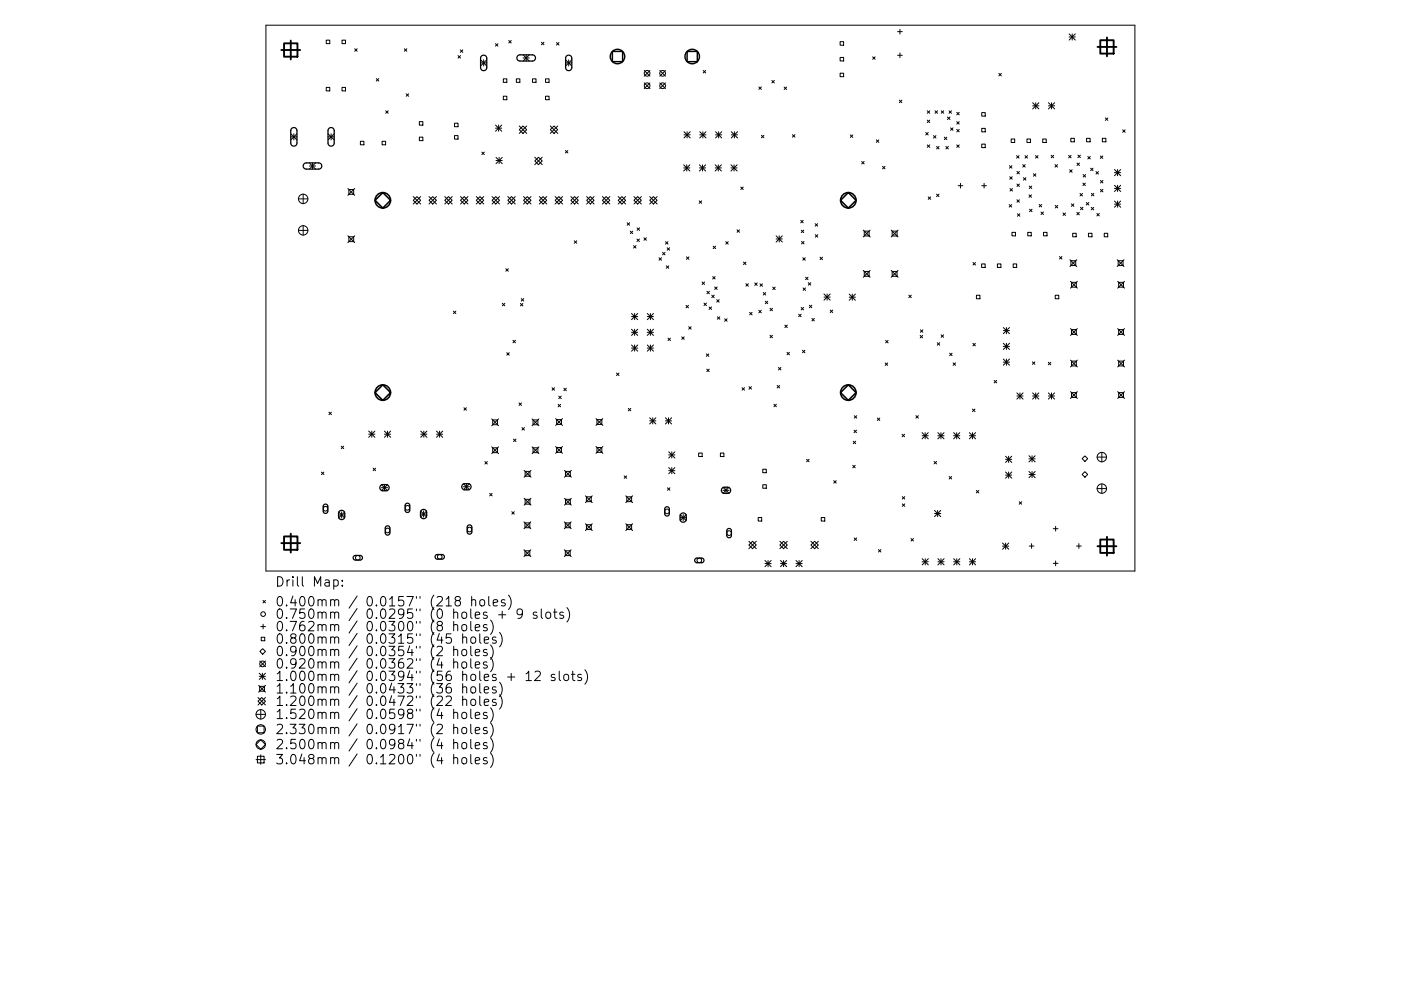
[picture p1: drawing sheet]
<svg xmlns="http://www.w3.org/2000/svg" width="297mm" height="210mm" viewBox="0 0 297 210" stroke-linecap="round" stroke-linejoin="round" font-family="sans-serif">
<defs><g id="words">
<g font-size="2.8">
<text x="58.3" y="125.1">Drill</text>
<text x="66.3" y="125.1">Map:</text>
<text x="58.3" y="129.3">0.400mm</text>
<text x="58.3" y="131.9">0.750mm</text>
<text x="77.7" y="129.3">0.0157&quot;</text>
<text x="77.7" y="131.9">0.0295&quot;</text>
<text x="91.5" y="129.3">(218</text>
<text x="91.5" y="131.9">(0</text>
<text x="96.4" y="131.9">holes</text>
<text x="100.2" y="129.3">holes)</text>
<text x="106.1" y="131.9">+</text>
<text x="110.3" y="131.9">9</text>
<text x="114" y="131.9">slots)</text>
<text x="58.3" y="134.5">0.762mm</text>
<text x="58.3" y="137.2">0.800mm</text>
<text x="77.7" y="134.5">0.0300&quot;</text>
<text x="77.7" y="137.2">0.0315&quot;</text>
<text x="91.5" y="134.5">(8</text>
<text x="91.5" y="137.2">(45</text>
<text x="96.4" y="134.5">holes)</text>
<text x="98.3" y="137.2">holes)</text>
<text x="58.3" y="139.8">0.900mm</text>
<text x="58.3" y="142.5">0.920mm</text>
<text x="77.7" y="139.8">0.0354&quot;</text>
<text x="77.7" y="142.5">0.0362&quot;</text>
<text x="91.5" y="139.8">(2</text>
<text x="91.5" y="142.5">(4</text>
<text x="96.4" y="139.8">holes)</text>
<text x="96.4" y="142.5">holes)</text>
<text x="58.3" y="145.1">1.000mm</text>
<text x="58.3" y="147.7">1.100mm</text>
<text x="77.7" y="145.1">0.0394&quot;</text>
<text x="77.7" y="147.7">0.0433&quot;</text>
<text x="91.5" y="145.1">(56</text>
<text x="91.5" y="147.7">(36</text>
<text x="98.3" y="145.1">holes</text>
<text x="98.3" y="147.7">holes)</text>
<text x="108" y="145.1">+</text>
<text x="117.8" y="145.1">slots)</text>
<text x="58.3" y="150.4">1.200mm</text>
<text x="58.3" y="153.2">1.520mm</text>
<text x="77.7" y="150.4">0.0472&quot;</text>
<text x="77.7" y="153.2">0.0598&quot;</text>
<text x="91.5" y="150.4">(22</text>
<text x="91.5" y="153.2">(4</text>
<text x="96.4" y="153.2">holes)</text>
<text x="98.3" y="150.4">holes)</text>
<text x="58.3" y="156.4">2.330mm</text>
<text x="58.3" y="159.6">2.500mm</text>
<text x="77.7" y="156.4">0.0917&quot;</text>
<text x="77.7" y="159.6">0.0984&quot;</text>
<text x="91.5" y="156.4">(2</text>
<text x="91.5" y="159.6">(4</text>
<text x="96.4" y="156.4">holes)</text>
<text x="96.4" y="159.6">holes)</text>
<text x="58.3" y="162.8">3.048mm</text>
<text x="77.7" y="162.8">0.1200&quot;</text>
<text x="91.5" y="162.8">(4</text>
<text x="96.4" y="162.8">holes)</text>
</g>
</g></defs>
<g fill="none" stroke="#000" stroke-width=".21">
<path d="M56.4 5.3h184.2v115.9h-184.2zM69.2 8.5h.7v.8h-.7zM69.2 18.5h.7v.8h-.7zM72.5 8.5h.8v.8h-.8zM72.5 18.5h.8v.8h-.8zM75.2 10.3l.5 .6M75.7 10.3l-.5 .6M79.8 16.7l.5 .5M80.3 16.7l-.5 .5M85.7 10.3l.6 .6M86.1 19.9l.5 .5M86.3 10.3l-.6 .6"/>
<path d="M86.6 19.9l-.5 .5M97.1 11.8l.5 .5M97.6 10.6l.5 .5M97.6 11.8l-.5 .5M98.1 10.6l-.5 .5M101.9 12.7l1.3 1.3M101.9 13.3h1.3M102.5 12.7v1.3M103.2 12.7l-1.3 1.3M105 9.3l.6 .5M105.6 9.3l-.6 .5M106.7 16.7h.8v.8h-.8z"/>
<path d="M107.9 8.6l.5 .5M108.4 8.6l-.5 .5M109.5 16.7h.7v.8h-.7zM110.9 11.6l1.3 1.4M110.9 12.3h1.3M111.6 11.6v1.4M112.2 11.6l-1.3 1.4M112.9 16.7h.7v.8h-.7zM114.8 9l.5 .5M115.3 9l-.5 .5M115.7 16.7h.7v.8h-.7zM118 9l.5 .6"/>
<path d="M118.5 9l-.5 .6M119.9 13.3h1.3M119.9 12.7l1.3 1.3M120.6 12.7v1.3M121.2 12.7l-1.3 1.3M136.6 15l1.2 1.2M136.6 17.6l1.2 1.2M137.8 15l-1.2 1.2M137.8 17.6l-1.2 1.2M139.9 15l1.2 1.2M139.9 17.6l1.2 1.2M141.1 15l-1.2 1.2"/>
<path d="M141.1 17.6l-1.2 1.2M149.1 15l.5 .5M149.6 15l-.5 .5M160.9 18.4l.5 .6M161.4 18.4l-.5 .6M163.6 17.1l.6 .5M164.2 17.1l-.6 .5M166.3 18.5l.5 .5M166.8 18.5l-.5 .5M178.1 8.8h.8v.8h-.8zM178.1 12.2h.8v.7h-.8zM178.1 15.5h.8v.8h-.8z"/>
<path d="M185 12.1l.5 .5M185.5 12.1l-.5 .5M190.3 6.7h1M190.3 11.7h1M190.8 6.2v1M190.8 11.2v1M211.8 15.6l.5 .5M212.3 15.6l-.5 .5M226.7 7.2l1.3 1.3M226.7 7.8h1.3M227.3 7.2v1.3M228 7.2l-1.3 1.3"/>
<path d="M61.6 28.4l1.4 1.3M61.6 29h1.4M62.3 28.4v1.3M63 28.4l-1.4 1.3M65.6 34.6l1.3 1.3M65.6 35.2h1.3M66.3 34.6v1.3M66.9 34.6l-1.3 1.3M69.5 29h1.4M69.5 28.4l1.4 1.3M70.2 28.4v1.3M70.9 28.4l-1.4 1.3"/>
<path d="M73.8 40l1.4 1.4M75.2 40l-1.4 1.4M76.4 30h.8v.7h-.8zM81 30h.8v.7h-.8zM81.8 23.5l.5 .5M82.3 23.5l-.5 .5M88.9 25.8h.8v.8h-.8zM88.9 29.1h.8v.7h-.8zM96.4 26.1h.7v.8h-.7zM96.4 28.8h.7v.7h-.7zM102.2 32.3l.5 .5M102.7 32.3l-.5 .5"/>
<path d="M105.1 26.5l1.3 1.4M105.1 27.2h1.3M105.2 33.4l1.3 1.3M105.2 34.1h1.3M105.7 26.5v1.4M105.8 33.4v1.3M106.4 26.5l-1.3 1.4M106.5 33.4l-1.3 1.3M106.7 20.4h.8v.8h-.8zM110.1 26.7l1.6 1.6M110.9 26.7l.8 .8-.8 .8-.8-.8zM111.7 26.7l-1.6 1.6"/>
<path d="M113.4 34.1l.8-.7 .8 .7-.8 .8zM113.4 33.4l1.6 1.5M115 33.4l-1.6 1.5M115.7 20.4h.7v.8h-.7zM116.7 26.7l1.6 1.6M117.5 26.7l.8 .8-.8 .8-.8-.8zM118.3 26.7l-1.6 1.6M119.9 31.9l.5 .6M120.4 31.9l-.5 .6M144.9 35l1.4 1.3M144.9 35.6h1.4M145 28l1.3 1.3"/>
<path d="M145 28.6h1.3M145.6 35v1.3M145.7 28v1.3M146.3 35l-1.4 1.3M146.3 28l-1.3 1.3M148.3 35.6h1.3M148.3 35l1.3 1.3M148.4 28.6h1.3M148.4 28l1.3 1.3M148.9 35v1.3M149 28v1.3M149.6 35l-1.3 1.3"/>
<path d="M149.7 28l-1.3 1.3M151.6 35.6h1.3M151.6 35l1.3 1.3M151.7 28l1.3 1.3M151.7 28.6h1.3M152.3 35v1.3M152.4 28v1.3M152.9 35l-1.3 1.3M153 28l-1.3 1.3M155 35.6h1.3M155 35l1.3 1.3M155 28.6h1.4"/>
<path d="M155 28l1.4 1.3M155.6 35v1.3M155.7 28v1.3M156.3 35l-1.3 1.3M156.4 28l-1.4 1.3M157.1 39.7l.5 .5M157.6 39.7l-.5 .5M161.4 28.7l.6 .5M162 28.7l-.6 .5M168 28.6l.5 .5M168.5 28.6l-.5 .5M180.3 28.6l.5 .6"/>
<path d="M180.8 28.6l-.5 .6M182.7 34.3l.5 .5M183.2 34.3l-.5 .5M185.8 29.7l.5 .5M186.3 29.7l-.5 .5M187.1 35.3l.5 .5M187.6 35.3l-.5 .5M190.7 21.3l.5 .5M191.2 21.3l-.5 .5M196.3 28.1l.5 .5M196.6 23.5l.5 .5M196.6 25.5l.5 .5"/>
<path d="M196.6 30.7l.5 .6M196.8 28.1l-.5 .5M197.1 23.5l-.5 .5M197.1 25.5l-.5 .5M197.1 30.7l-.5 .6M197.9 28.8l.5 .5M198.2 23.5l.6 .5M198.4 28.8l-.5 .5M198.6 31.1l.5 .5M198.8 23.5l-.6 .5M199.1 31.1l-.5 .5M199.6 23.5l.5 .5"/>
<path d="M200.1 23.5l-.5 .5M200.2 29.1l.5 .5M200.5 31.1l.6 .5M200.7 29.1l-.5 .5M200.9 24.8l.5 .6M201.1 31.1l-.6 .5M201.2 23.5l.5 .5M201.4 24.8l-.5 .6M201.5 27.1l.6 .6M201.7 23.5l-.5 .5M202.1 27.1l-.6 .6M202.9 23.8l.5 .6"/>
<path d="M202.9 25.8l.5 .5M202.9 27.5l.5 .5M202.9 30.7l.5 .6M203.1 39.4h1M203.4 23.8l-.5 .6M203.4 25.8l-.5 .5M203.4 27.5l-.5 .5M203.4 30.7l-.5 .6M203.6 38.9v1M208.1 39.4h1M208.1 23.9h.8v.7h-.8zM208.1 27.2h.8v.8h-.8z"/>
<path d="M208.1 30.6h.8v.7h-.8zM208.6 38.9v1M214 35.2l.6 .5M214.1 37.5l.5 .5M214.4 29.5h.7v.7h-.7zM214.6 35.2l-.6 .5M214.6 37.5l-.5 .5M215.5 33l.6 .5M215.6 39l.5 .6M215.6 36.4l.5 .5M216.1 33l-.6 .5M216.1 36.4l-.5 .5"/>
<path d="M216.1 39l-.5 .6M216.8 34.9l.6 .6M217 37.7l.5 .5M217.3 33l.6 .5M217.4 34.9l-.6 .6M217.5 37.7l-.5 .5M217.7 29.5h.8v.7h-.8zM217.9 33l-.6 .5M218.2 39.5l.5 .5M218.7 39.5l-.5 .5M218.9 21.8l1.4 1.3M218.9 22.5h1.4"/>
<path d="M219.1 36.9l.5 .5M219.6 33l.5 .5M219.6 21.8v1.3M219.6 36.9l-.5 .5M220.1 33l-.5 .5M220.3 21.8l-1.4 1.3M221.1 29.5h.7v.7h-.7zM222.3 22.5h1.3M222.3 21.8l1.3 1.3M222.9 32.9l.5 .6M222.9 21.8v1.3M223.4 32.9l-.5 .6"/>
<path d="M223.6 21.8l-1.3 1.3M223.7 34.9l.5 .6M224.2 34.9l-.5 .6M226.6 33l.5 .5M226.8 36l.5 .5M227 29.3h.8v.8h-.8zM227.1 33l-.5 .5M227.3 36l-.5 .5M228.3 34.6l.6 .5M228.5 32.9l.6 .5M228.9 34.6l-.6 .5M229.1 32.9l-.6 .5"/>
<path d="M229.6 38.9l.5 .5M229.7 37l.5 .6M230.1 38.9l-.5 .5M230.2 37l-.5 .6M230.4 29.3h.7v.8h-.7zM230.6 33.2l.6 .5M231.2 33.2l-.6 .5M231.2 35.7l.6 .5M231.8 35.7l-.6 .5M232.4 36.4l.5 .5M232.9 36.4l-.5 .5M233.3 33.1l.5 .5"/>
<path d="M233.3 38.3l.5 .5M233.7 29.3h.8v.8h-.8zM233.8 33.1l-.5 .5M233.8 38.3l-.5 .5M234.4 25l.5 .5M234.9 25l-.5 .5M236.3 36l1.3 1.3M236.3 36.6h1.3M236.3 39.3l1.3 1.3M236.3 40h1.3M236.9 36v1.3M236.9 39.3v1.3"/>
<path d="M237.6 36l-1.3 1.3M237.6 39.3l-1.3 1.3M238 27.5l.6 .6M238.6 27.5l-.6 .6M63.3 42.2h2M63.3 48.9h2M64.3 41.2v2M64.3 47.9v2M73.8 50l1.4 1.5M74 40.2h1v1h-1zM74 50.2h1v1.1h-1zM75.2 50l-1.4 1.5"/>
<path d="M87.6 41.7l1.6 1.6M88.4 41.7l.8 .8-.8 .8-.8-.8zM89.2 41.7l-1.6 1.6M91 41.7l1.5 1.6M91.7 41.7l.8 .8-.8 .8-.7-.8zM92.5 41.7l-1.5 1.6M94.3 42.5l.8-.8 .8 .8-.8 .8zM94.3 41.7l1.6 1.6M95.9 41.7l-1.6 1.6M97.6 42.5l.8-.8 .8 .8-.8 .8zM97.6 41.7l1.6 1.6M99.2 41.7l-1.6 1.6"/>
<path d="M101 42.5l.8-.8 .8 .8-.8 .8zM101 41.7l1.6 1.6M102.6 41.7l-1.6 1.6M104.3 42.5l.8-.8 .8 .8-.8 .8zM104.3 41.7l1.6 1.6M105.9 41.7l-1.6 1.6M107.2 57l.6 .5M107.7 42.5l.8-.8 .7 .8-.7 .8zM107.7 41.7l1.5 1.6M107.8 57l-.6 .5M109.2 41.7l-1.5 1.6M111 41.7l1.6 1.6"/>
<path d="M111.8 41.7l.8 .8-.8 .8-.8-.8zM112.6 41.7l-1.6 1.6M114.4 41.7l1.5 1.6M115.1 41.7l.8 .8-.8 .8-.7-.8zM115.9 41.7l-1.5 1.6M117.7 41.7l1.6 1.6M118.5 41.7l.8 .8-.8 .8-.8-.8zM119.3 41.7l-1.6 1.6M121 42.5l.8-.8 .8 .8-.8 .8zM121 41.7l1.6 1.6M121.8 51.1l.5 .5M122.3 51.1l-.5 .5"/>
<path d="M122.6 41.7l-1.6 1.6M124.4 42.5l.8-.8 .8 .8-.8 .8zM124.4 41.7l1.6 1.6M126 41.7l-1.6 1.6M127.7 42.5l.8-.8 .8 .8-.8 .8zM127.7 41.7l1.6 1.6M129.3 41.7l-1.6 1.6M131.1 42.5l.8-.8 .7 .8-.7 .8zM131.1 41.7l1.5 1.6M132.6 41.7l-1.5 1.6M133 47.3l.5 .5M133.5 47.3l-.5 .5"/>
<path d="M133.6 49l.6 .6M134.2 49l-.6 .6M134.3 52.1l.5 .5M134.4 42.5l.8-.8 .8 .8-.8 .8zM134.4 41.7l1.6 1.6M134.8 52.1l-.5 .5M135 50.7l.6 .5M135.1 48.3l.5 .6M135.6 50.7l-.6 .5M135.6 48.3l-.5 .6M136 41.7l-1.6 1.6M136.5 50.5l.6 .5"/>
<path d="M137.1 50.5l-.6 .5M137.7 41.7l1.6 1.6M138.5 41.7l.8 .8-.8 .8-.8-.8zM139.3 41.7l-1.6 1.6M139.7 54.7l.5 .5M140.2 54.7l-.5 .5M140.5 53.5l.5 .6M141 53.5l-.5 .6M141.1 51.3l.5 .5M141.3 56.4l.5 .5M141.4 52.6l.6 .5M141.6 51.3l-.5 .5"/>
<path d="M141.8 56.4l-.5 .5M142 52.6l-.6 .5M145.5 54.5l.6 .5M146.1 54.5l-.6 .5M148.2 42.6l.6 .5M148.8 42.6l-.6 .5M148.9 59.8l.5 .6M149.4 59.8l-.5 .6M151.1 58.7l.5 .5M151.2 52.2l.5 .6M151.6 58.7l-.5 .5M151.7 52.2l-.5 .6"/>
<path d="M153.9 51.3l.5 .5M154.4 51.3l-.5 .5M156.3 48.8l.5 .5M156.8 48.8l-.5 .5M157.6 55.6l.6 .5M158.2 55.6l-.6 .5M164.6 50l1.3 1.4M164.6 50.7h1.3M165.2 50v1.4M165.9 50l-1.3 1.4M169.8 46.7l.5 .6M169.9 48.8l.5 .6"/>
<path d="M169.9 51.2l.6 .5M170.2 54.7l.5 .5M170.3 46.7l-.5 .6M170.4 48.8l-.5 .6M170.5 51.2l-.6 .5M170.7 54.7l-.5 .5M170.8 58.8l.5 .5M171.3 58.8l-.5 .5M171.4 60l.5 .5M171.9 60l-.5 .5M172.8 47.5l.6 .5M172.9 49.8l.5 .5"/>
<path d="M173.4 47.5l-.6 .5M173.4 49.8l-.5 .5M173.9 54.6l.5 .5M174.4 54.6l-.5 .5M183 48.8l1.5 1.5M183 57.4l1.5 1.4M183.2 49h1.1v1.1h-1.1zM183.2 57.6h1.1v1h-1.1zM184.5 48.8l-1.5 1.5M184.5 57.4l-1.5 1.4M189 48.8l1.4 1.5M189 57.4l1.4 1.4"/>
<path d="M189.2 49h1v1.1h-1zM189.2 57.6h1v1h-1zM190.4 48.8l-1.4 1.5M190.4 57.4l-1.4 1.4M196.8 41.8l.5 .5M197.3 41.8l-.5 .5M198.6 41.2l.5 .5M199.1 41.2l-.5 .5M206.3 55.7l.5 .5M206.8 55.7l-.5 .5M208.1 56h.8v.7h-.8zM211.5 56h.7v.7h-.7z"/>
<path d="M214 43.4l.5 .5M214.1 40l.6 .5M214.5 43.4l-.5 .5M214.6 49.3h.7v.7h-.7zM214.7 40l-.6 .5M214.8 56h.8v.7h-.8zM215.6 42.4l.5 .5M215.7 45.4l.5 .5M216.1 42.4l-.5 .5M216.2 45.4l-.5 .5M217.9 49.3h.7v.7h-.7zM218.2 41.3l.5 .6"/>
<path d="M218.3 44.4l.5 .5M218.7 41.3l-.5 .6M218.8 44.4l-.5 .5M220.3 43.4l.6 .5M220.7 45l.5 .5M220.9 43.4l-.6 .5M221.2 45l-.5 .5M221.2 49.3h.8v.7h-.8zM223.7 43.6l.6 .5M224.3 43.6l-.6 .5M224.6 54.4l.6 .6M225.2 54.4l-.6 .6"/>
<path d="M225.4 45.2l.5 .5M225.9 45.2l-.5 .5M226.8 55.1l1.5 1.5M227 59.7l1.4 1.4M227.1 55.3h1v1h-1zM227.2 43.3l.5 .5M227.2 59.9h1v1h-1zM227.4 49.5h.8v.7h-.8zM227.7 43.3l-.5 .5M228.3 55.1l-1.5 1.5M228.3 45.1l.5 .5M228.4 59.7l-1.4 1.4"/>
<path d="M228.8 45.1l-.5 .5M229 41l.5 .6M229.1 44l.5 .5M229.5 41l-.5 .6M229.6 44l-.5 .5M230.3 43l.5 .5M230.8 49.5h.7v.7h-.7zM230.8 43l-.5 .5M231.4 44l.5 .5M231.4 41l.5 .5M231.9 44l-.5 .5M231.9 41l-.5 .5"/>
<path d="M232.6 45.3l.5 .5M233.1 45.3l-.5 .5M233.3 40.2l.5 .5M233.8 40.2l-.5 .5M234.1 49.5h.8v.7h-.8zM236.3 42.7l1.3 1.3M236.3 43.3h1.3M236.9 55.1l1.4 1.5M236.9 42.7v1.3M237 59.7l1.4 1.4M237.1 55.3h1v1h-1zM237.2 59.9h1v1h-1z"/>
<path d="M237.6 42.7l-1.3 1.3M238.3 55.1l-1.4 1.5M238.4 59.7l-1.4 1.4M96.1 66l.6 .5M96.7 66l-.6 .5M106.5 64.4l.5 .5M107 64.4l-.5 .5M107.4 74.8l.6 .6M108 74.8l-.6 .6M108.8 72.2l.5 .5M109.3 72.2l-.5 .5M110.3 64.4l.6 .5"/>
<path d="M110.5 63.4l.5 .5M110.9 64.4l-.6 .5M111 63.4l-.5 .5M130.7 79.2l.5 .5M131.2 79.2l-.5 .5M133.9 66.5l1.3 1.3M133.9 67.2h1.3M133.9 69.9l1.3 1.3M133.9 70.5h1.3M133.9 73.2l1.3 1.3M133.9 73.9h1.3M134.6 66.5v1.3"/>
<path d="M134.6 69.9v1.3M134.6 73.2v1.3M135.2 66.5l-1.3 1.3M135.2 69.9l-1.3 1.3M135.2 73.2l-1.3 1.3M137.2 69.9l1.4 1.3M137.2 67.2h1.4M137.2 70.5h1.4M137.2 73.9h1.4M137.2 66.5l1.4 1.3M137.2 73.2l1.4 1.3M137.9 66.5v1.3"/>
<path d="M137.9 69.9v1.3M137.9 73.2v1.3M138.6 66.5l-1.4 1.3M138.6 69.9l-1.4 1.3M138.6 73.2l-1.4 1.3M141.6 71.7l.6 .6M142.2 71.7l-.6 .6M144.5 71.5l.6 .5M145.1 71.5l-.6 .5M145.4 64.8l.6 .5M146 64.8l-.6 .5M146 69.3l.5 .5"/>
<path d="M146.5 69.3l-.5 .5M149.3 64.3l.5 .5M149.8 75.1l.5 .5M149.8 64.3l-.5 .5M149.9 78.3l.5 .5M149.9 61.8l.5 .5M150.3 75.1l-.5 .5M150.3 65.1l.6 .6M150.4 78.3l-.5 .5M150.4 61.8l-.5 .5M150.9 65.1l-.6 .6M150.9 62.6l.5 .6"/>
<path d="M151.4 62.6l-.5 .6M151.5 60.9l.6 .5M152 63.6l.5 .5M152.1 60.9l-.6 .5M152.1 67.2l.5 .5M152.5 63.6l-.5 .5M152.6 67.2l-.5 .5M153.6 67.6l.6 .6M154.2 67.6l-.6 .6M158.1 60.2l.6 .5M158.7 60.2l-.6 .5M158.9 66.3l.6 .5"/>
<path d="M159.5 66.3l-.6 .5M160 60l.5 .6M160.5 60l-.5 .6M160.9 65.8l.5 .6M161.1 60.2l.6 .6M161.4 65.8l-.5 .6M161.7 60.2l-.6 .6M161.8 62.1l.6 .5M162.3 63.9l.5 .5M162.4 62.1l-.6 .5M162.8 63.9l-.5 .5M163.3 71.1l.5 .6"/>
<path d="M163.3 65.4l.5 .5M163.8 71.1l-.5 .6M163.8 65.4l-.5 .5M163.8 60.9l.6 .5M164.4 60.9l-.6 .5M165 78l.6 .5M165.6 78l-.6 .5M166.4 69l.5 .5M166.9 74.8l.5 .5M166.9 69l-.5 .5M167.4 74.8l-.5 .5M169.3 66.7l.6 .5"/>
<path d="M169.9 66.7l-.6 .5M169.9 65.2l.5 .6M170.1 74.3l.6 .5M170.3 61.1l.5 .5M170.4 65.2l-.5 .6M170.7 74.3l-.6 .5M170.8 61.1l-.5 .5M171.6 64.8l.5 .5M172.1 64.8l-.5 .5M172.1 67.6l.6 .5M172.7 67.6l-.6 .5M174.7 62.4l1.3 1.3"/>
<path d="M174.7 63h1.3M175.4 62.4v1.3M176 65.8l.5 .5M176 62.4l-1.3 1.3M176.5 65.8l-.5 .5M180 62.4l1.4 1.3M180 63.1h1.4M180.7 62.4v1.3M181.4 62.4l-1.4 1.3M187.7 77l.5 .5M187.8 72.2l.5 .6M188.2 77l-.5 .5"/>
<path d="M188.3 72.2l-.5 .6M192.7 62.6l.5 .6M193.2 62.6l-.5 .6M195.1 71.2l.5 .5M195.1 70l.6 .5M195.6 71.2l-.5 .5M195.7 70l-.6 .5M198.7 72.7l.5 .5M199.2 72.7l-.5 .5M199.5 71l.6 .6M200.1 71l-.6 .6M201.3 74.9l.6 .6"/>
<path d="M201.9 74.9l-.6 .6M202.1 77l.5 .5M202.6 77l-.5 .5M206.3 72.9l.5 .5M206.8 72.9l-.5 .5M207 62.6h.8v.8h-.8zM212.7 69.5l1.3 1.3M212.7 70.1h1.3M212.7 72.8l1.3 1.3M212.7 73.5h1.3M212.7 76.2l1.3 1.3M212.7 76.8h1.3"/>
<path d="M213.4 69.5v1.3M213.4 72.8v1.3M213.4 76.2v1.3M214 69.5l-1.3 1.3M214 72.8l-1.3 1.3M214 76.2l-1.3 1.3M218.9 76.8l.5 .5M219.4 76.8l-.5 .5M222.3 76.9l.5 .5M222.8 76.9l-.5 .5M223.7 62.6h.8v.8h-.8zM227 69.7l1.4 1.5"/>
<path d="M227 76.4l1.4 1.5M227.2 69.9h1v1.1h-1zM227.2 76.6h1v1h-1zM228.4 69.7l-1.4 1.5M228.4 76.4l-1.4 1.5M237 69.7l1.4 1.5M237 76.4l1.4 1.5M237.2 69.9h1v1.1h-1zM237.2 76.6h1v1h-1zM238.4 69.7l-1.4 1.5M238.4 76.4l-1.4 1.5M69.7 87.5l.6 .5"/>
<path d="M70.3 87.5l-.6 .5M72.3 94.7l.6 .5M72.9 94.7l-.6 .5M78.2 91.5l1.3 1.3M78.2 92.1h1.3M78.8 91.5v1.3M79.1 99.3l.5 .6M79.5 91.5l-1.3 1.3M79.6 99.3l-.5 .6M81.5 92.1h1.3M81.5 91.5l1.3 1.3M82.2 91.5v1.3"/>
<path d="M82.8 91.5l-1.3 1.3M89.2 92.1h1.3M89.2 91.5l1.3 1.3M89.9 91.5v1.3M90.5 91.5l-1.3 1.3M92.5 92.1h1.4M92.5 91.5l1.4 1.3M93.2 91.5v1.3M93.9 91.5l-1.4 1.3M98.4 86.5l.5 .5M98.9 86.5l-.5 .5M102.8 97.9l.5 .6"/>
<path d="M103.3 97.9l-.5 .6M104.3 88.9l1.4 1.4M104.3 94.8l1.4 1.4M104.5 89.1h1v1h-1zM104.5 95h1v1h-1zM105.7 88.9l-1.4 1.4M105.7 94.8l-1.4 1.4M108.9 93.2l.5 .5M109.4 93.2l-.5 .5M110 85.5l.6 .5M110.6 85.5l-.6 .5M110.7 90.7l.5 .5"/>
<path d="M111.1 99.8l1.5 1.4M111.2 90.7l-.5 .5M112.6 99.8l-1.5 1.4M112.8 88.9l1.5 1.4M112.8 94.8l1.5 1.4M113 89.1h1v1h-1zM113 95h1v1h-1zM114.3 88.9l-1.5 1.4M114.3 94.8l-1.5 1.4M117 82.3l.6 .5M117.6 82.3l-.6 .5M117.8 88.8l1.5 1.5"/>
<path d="M117.8 94.7l1.5 1.5M118 89h1v1h-1zM118 94.9h1v1.1h-1zM118.3 85.8l.6 .5M118.5 84l.5 .6M118.9 85.8l-.6 .5M119 84l-.5 .6M119.3 88.8l-1.5 1.5M119.3 94.7l-1.5 1.5M119.5 82.4l.6 .5M119.7 99.8l1.4 1.4M120.1 82.4l-.6 .5"/>
<path d="M121.1 99.8l-1.4 1.4M126.4 88.8l1.4 1.5M126.4 94.7l1.4 1.5M126.6 89h1v1h-1zM126.6 94.9h1v1.1h-1zM127.8 88.8l-1.4 1.5M127.8 94.7l-1.4 1.5M133.2 86.6l.5 .6M133.7 86.6l-.5 .6M137.7 88.6l1.4 1.4M137.7 89.3h1.4M138.4 88.6v1.4"/>
<path d="M139.1 88.6l-1.4 1.4M141.1 89.3h1.3M141.1 88.6l1.3 1.4M141.7 88.6v1.4M141.8 95.9l1.3 1.3M141.8 96.5h1.3M141.8 99.2l1.3 1.3M141.8 99.9h1.3M142.4 88.6l-1.3 1.4M142.4 95.9v1.3M142.4 99.2v1.3M143.1 95.9l-1.3 1.3"/>
<path d="M143.1 99.2l-1.3 1.3M148.1 96.1h.8v.8h-.8zM152.7 96.1h.8v.8h-.8zM157.3 82.3l.6 .5M157.9 82.3l-.6 .5M158.8 82l.5 .6M159.3 82l-.5 .6M161.7 99.6h.8v.7h-.8zM164.1 85.8l.5 .5M164.6 85.8l-.5 .5M164.8 81.8l.5 .5M165.3 81.8l-.5 .5"/>
<path d="M171 97.4l.5 .6M171.5 97.4l-.5 .6M180.8 98.7l.5 .6M180.9 93.6l.5 .5M181.1 91.3l.5 .5M181.1 88.2l.5 .5M181.3 98.7l-.5 .6M181.4 93.6l-.5 .5M181.6 91.3l-.5 .5M181.6 88.2l-.5 .5M186 88.7l.5 .5M186.5 88.7l-.5 .5"/>
<path d="M191.3 92.1l.5 .6M191.8 92.1l-.5 .6M194.2 88.2l.5 .5M194.7 88.2l-.5 .5M195.5 91.8l1.3 1.3M195.5 92.5h1.3M196.2 91.8v1.3M196.8 91.8l-1.3 1.3M198 97.9l.6 .5M198.6 97.9l-.6 .5M198.8 92.5h1.4M198.8 91.8l1.4 1.3"/>
<path d="M199.5 91.8v1.3M200.2 91.8l-1.4 1.3M202.2 92.5h1.3M202.2 91.8l1.3 1.3M202.8 91.8v1.3M203.5 91.8l-1.3 1.3M205.5 92.5h1.3M205.5 91.8l1.3 1.3M206.2 86.8l.5 .5M206.2 91.8v1.3M206.7 86.8l-.5 .5M206.8 91.8l-1.3 1.3"/>
<path d="M210.8 80.7l.5 .5M211.3 80.7l-.5 .5M213.2 96.8l1.3 1.3M213.2 97.5h1.3M213.9 96.8v1.3M214.5 96.8l-1.3 1.3M215.6 83.4l1.3 1.3M215.6 84h1.3M216.2 83.4v1.3M216.9 83.4l-1.3 1.3M218.2 96.7l1.3 1.3M218.2 97.3h1.3"/>
<path d="M218.8 96.7v1.3M218.9 84h1.3M218.9 83.4l1.3 1.3M219.5 96.7l-1.3 1.3M219.6 83.4v1.3M220.2 83.4l-1.3 1.3M222.3 84h1.3M222.3 83.4l1.3 1.3M222.9 83.4v1.3M223.6 83.4l-1.3 1.3M227 83.1l1.4 1.4M227.2 83.3h1v1h-1z"/>
<path d="M228.4 83.1l-1.4 1.4M230 96.7l.6 .6-.6 .6-.6-.6zM232.6 97h2M233.6 96v2M237 83.1l1.4 1.4M237.2 83.3h1v1h-1zM238.4 83.1l-1.4 1.4M68.1 100.2l.6 .5M68.7 100.2l-.6 .5M71.8 108.6l1.3 1.3M71.8 109.3h1.3M72.4 108.6v1.3"/>
<path d="M73.1 108.6l-1.3 1.3M80.9 102.8l1.3 1.3M80.9 103.5h1.3M81.5 102.8v1.3M82.2 102.8l-1.3 1.3M89.1 108.4l1.4 1.3M89.1 109.1h1.4M89.8 108.4v1.3M90.5 108.4l-1.4 1.3M98.2 102.6l1.3 1.3M98.2 103.3h1.3M98.9 102.6v1.3"/>
<path d="M99.5 102.6l-1.3 1.3M103.8 104.7l.5 .5M104.3 104.7l-.5 .5M108.5 108.6l.5 .5M109 108.6l-.5 .5M111.1 110.7l1.4 1.5M111.1 116.6l1.4 1.5M111.1 105.7l1.5 1.5M111.3 110.9h1v1.1h-1zM111.3 116.9h1v1h-1zM111.3 100h1.1v1h-1.1zM111.3 105.9h1.1v1.1h-1.1z"/>
<path d="M112.5 110.7l-1.4 1.5M112.5 116.6l-1.4 1.5M112.6 105.7l-1.5 1.5M119.6 110.7l1.5 1.5M119.6 116.6l1.5 1.5M119.7 105.7l1.4 1.5M119.9 110.9h1v1.1h-1zM119.9 116.9h1v1h-1zM119.9 100h1v1h-1zM119.9 105.9h1v1.1h-1zM121.1 110.7l-1.5 1.5M121.1 116.6l-1.5 1.5"/>
<path d="M121.1 105.7l-1.4 1.5M124.1 105.2l1.5 1.4M124.1 111.1l1.5 1.5M124.3 105.4h1.1v1h-1.1zM124.3 111.3h1.1v1.1h-1.1zM125.6 105.2l-1.5 1.4M125.6 111.1l-1.5 1.5M132.3 101l.6 .5M132.7 105.2l1.4 1.4M132.7 111.1l1.4 1.5M132.9 101l-.6 .5M132.9 105.4h1v1h-1z"/>
<path d="M132.9 111.3h1v1.1h-1zM134.1 105.2l-1.4 1.4M134.1 111.1l-1.4 1.5M141.5 103.5l.5 .5M142 103.5l-.5 .5M144.2 109.2l1.3 1.3M144.2 109.8h1.3M144.8 109.2v1.3M145.5 109.2l-1.3 1.3M153.3 103.4l1.3 1.3M153.3 104h1.3M153.9 103.4v1.3"/>
<path d="M154.6 103.4l-1.3 1.3M158.8 115.6l.8-.8 .7 .8-.7 .8zM158.8 114.8l1.5 1.6M160.3 114.8l-1.5 1.6M160.7 109.8h.8v.8h-.8zM161.7 102.8h.8v.8h-.8zM162.2 118.9l1.3 1.3M162.2 119.6h1.3M162.8 118.9v1.3M163.5 118.9l-1.3 1.3M165.3 115.6l.8-.8 .8 .8-.8 .8zM165.3 114.8l1.6 1.6"/>
<path d="M165.5 119.6h1.3M165.5 118.9l1.3 1.3M166.1 118.9v1.3M166.8 118.9l-1.3 1.3M166.9 114.8l-1.6 1.6M168.8 119.6h1.3M168.8 118.9l1.3 1.3M169.4 118.9v1.3M170.1 118.9l-1.3 1.3M171.9 114.8l1.6 1.6M172.7 114.8l.8 .8-.8 .8-.8-.8zM173.5 114.8l-1.6 1.6"/>
<path d="M174.1 109.8h.8v.8h-.8zM176.8 102l.5 .5M177.3 102l-.5 .5M181.1 114.1l.5 .6M181.6 114.1l-.5 .6M186.2 116.6l.6 .5M186.8 116.6l-.6 .5M191.3 105.4l.5 .5M191.3 106.9l.5 .5M191.8 105.4l-.5 .5M191.8 106.9l-.5 .5M193.1 114.3l.6 .5"/>
<path d="M193.7 114.3l-.6 .5M195.5 118.5l1.3 1.4M195.5 119.2h1.3M196.2 118.5v1.4M196.8 118.5l-1.3 1.4M198.1 108.3l1.4 1.3M198.1 109h1.4M198.8 108.3v1.3M198.9 119.2h1.3M198.9 118.5l1.3 1.4M199.5 108.3l-1.4 1.3M199.5 118.5v1.4"/>
<path d="M200.2 118.5l-1.3 1.4M201.2 101.1l.6 .5M201.8 101.1l-.6 .5M202.2 119.2h1.3M202.2 118.5l1.3 1.4M202.9 118.5v1.4M203.5 118.5l-1.3 1.4M205.5 119.2h1.4M205.5 118.5l1.4 1.4M206.2 118.5v1.4M206.9 118.5l-1.4 1.4M207 104.1l.5 .5"/>
<path d="M207.5 104.1l-.5 .5M212.6 115.9h1.3M212.6 115.2l1.3 1.3M213.2 100.1l1.3 1.4M213.2 100.8h1.3M213.2 115.2v1.3M213.9 100.1v1.4M213.9 115.2l-1.3 1.3M214.5 100.1l-1.3 1.4M216.1 106.5l.5 .5M216.6 106.5l-.5 .5M218.2 100l1.3 1.3"/>
<path d="M218.2 100.7h1.3M218.2 115.9h1M218.7 115.3v1.1M218.8 100v1.3M219.5 100l-1.3 1.3M223.3 112.2h1M223.3 119.5h1M223.8 111.7v1M223.8 119v1M228.2 115.9h1M228.7 115.3v1.1M229.4 100.7l.6-.6 .6 .6-.6 .5z"/>
<path d="M232.6 103.7h2M233.6 102.7v2M55.3 132.9h1M55.4 135.2h.7v.7h-.7zM55.7 137.6l.6 .6-.6 .6-.6-.6zM55.8 127.4l.5 .5M55.8 132.4v1M56.3 127.4l-.5 .5M64.1 122.4v1.7l.3 .3M70.1 127.4l.3-.2 .5 .1 .1 1.3M70.1 130.1a.5 .5 0 0 1 .9 0v1.1M70.1 132.7a.5 .5 0 0 1 .9 .1v1"/>
<path d="M70.1 135.3a.5 .5 0 0 1 .9 .1v1.1M70.1 138a.5 .5 0 0 1 .9 .1v1M71 127.5l.2-.3 .5 .1 .1 1.3M71 130.1l.2-.2 .5 .1 .1 1.2M71 132.8l.2-.3 .5 .1 .1 1.2M71 135.4l.2-.3 .5 .1 .1 1.3M71 138.1l.2-.3 .5 .1 .1 1.2M75.7 126.5l-1.7 2.5M75.7 129.1l-1.7 2.6M75.7 131.7l-1.7 2.6M75.7 134.4l-1.7 2.6M75.7 137l-1.7 2.6"/>
<path d="M75.7 139.7l-1.7 2.5M88.3 126.6v.3M88.3 129.2v.4M88.3 131.8v.4M88.3 134.5v.4M88.3 137.1v.4M88.3 139.8v.3M89 126.6v.3M89 129.2v.4M89 131.8v.4M89 134.5v.4M89 137.1v.4"/>
<path d="M89 139.8v.3M113.8 130l-.5-.1-.3 .2 .1 .3 .7 .2v.5h-.8M54.3 158l1-1 1 1-1 1zM54.3 151.6h2M54.6 154.1h1.4v1.4h-1.4zM54.7 148.8l.8-.8 .8 .8-.8 .8zM54.7 148l1.6 1.6M54.8 145.4l1.5 1.5M55 142.8l1.3 1.4M55 143.5h1.3M55 145.6h1.1v1h-1.1zM55.1 140.2l1.2 1.3"/>
<path d="M55.3 150.6v2M55.6 142.8v1.4M56.3 140.2l-1.2 1.3M56.3 142.8l-1.3 1.4M56.3 145.4l-1.5 1.5M56.3 148l-1.6 1.6M70.1 140.6a.5 .5 0 0 1 .9 .1v1.1M70.1 143.3a.5 .5 0 0 1 .9 0v1.1M70.1 145.9a.5 .5 0 0 1 .9 .1v1M70.1 148.5a.5 .5 0 0 1 .9 .1v1.1M70.1 151.3a.5 .5 0 0 1 .9 .1v1.1M70.1 154.5a.5 .5 0 0 1 .9 .1v1.1"/>
<path d="M70.1 157.7l.3-.2 .5 .1 .1 1.3M71 140.7l.2-.3 .5 .1 .1 1.3M71 143.3l.2-.2 .5 .1 .1 1.2M71 146l.2-.3 .5 .1 .1 1.2M71 148.6l.2-.2h.5l.1 1.3M71 151.4l.2-.3 .5 .1 .1 1.3M71 154.6l.2-.3 .5 .1 .1 1.3M71 157.8l.2-.3 .5 .1 .1 1.3M75.7 142.3l-1.7 2.6M75.7 144.9l-1.7 2.6M75.7 147.6l-1.7 2.6M75.7 150.4l-1.7 2.5"/>
<path d="M75.7 153.6l-1.7 2.5M75.7 156.8l-1.7 2.5M75.7 160l-1.7 2.5M88.3 142.4v.4M88.3 145v.4M88.3 147.7v.4M88.3 150.5v.3M88.3 153.7v.3M88.3 156.9v.3M89 142.4v.4M89 145v.4M89 147.7v.4"/>
<path d="M89 150.5v.3M89 153.7v.3M89 156.9v.3M111.5 143l.6-.6v2M111.5 144.4h1.2M113.4 142.6l.3-.2 .7 .1a.54 .54 0 0 1 .1 .8l-1.2 1.1h1.3M117.6 143.2l-.5-.1-.2 .2 .1 .3 .6 .2v.5h-.7M54.3 161.2h2M54.6 160.5h1.4v1.4h-1.4zM55.3 160.2v2M70.1 160.9a.5 .5 0 0 1 .9 .1v1.1M71 161l.2-.3 .5 .1 .1 1.3"/>
<path d="M88.3 160.1v.3M89 160.1v.3"/>
<circle cx="137.2" cy="18.2" r=".61"/>
<circle cx="137.2" cy="15.6" r=".61"/>
<circle cx="140.5" cy="18.2" r=".61"/>
<circle cx="140.5" cy="15.6" r=".61"/>
<circle cx="64.3" cy="42.2" r="1"/>
<circle cx="64.3" cy="48.9" r="1"/>
<circle cx="233.6" cy="97" r="1"/>
<circle cx="69" cy="107.9" r=".49"/>
<circle cx="75.9" cy="118.3" r=".49"/>
<circle cx="82.2" cy="112.5" r=".49"/>
<circle cx="86.4" cy="107.7" r=".49"/>
<circle cx="93.2" cy="118.1" r=".49"/>
<circle cx="99.5" cy="112.3" r=".49"/>
<circle cx="141.4" cy="108.5" r=".49"/>
<circle cx="148.3" cy="118.9" r=".49"/>
<circle cx="154.6" cy="113.1" r=".49"/>
<circle cx="233.6" cy="103.7" r="1"/>
<circle cx="55.8" cy="130.3" r=".49"/>
<circle cx="55.3" cy="151.6" r="1"/>
<circle cx="55.3" cy="158" r="1"/>
<circle cx="55.3" cy="154.8" r="1"/>
<circle cx="55.7" cy="140.9" r=".61"/>
</g>
<g fill="none" stroke="#000" stroke-width=".26">
<path d="M102.1 11.9l.7-.2 .4 .5v2.2l-.2 .4-.3 .2-.5-.1-.3-.5v-2.1zM109.8 11.8l.4-.2h2.8l.4 .3 .1 .5-.2 .4-.3 .1h-2.9l-.5-.4zM120.1 11.9l.6-.2 .5 .5v2.2l-.2 .4-.3 .2-.5-.1-.3-.5v-2.1zM61.8 27.3l.7-.2 .5 .5v2.9l-.2 .3-.4 .2-.5-.1-.2-.4-.1-2.8zM64.5 34.8l.4-.2h2.8l.4 .2 .1 .5-.2 .4-.3 .2h-2.9l-.5-.5zM69.7 27.3l.7-.2 .4 .5v2.9l-.1 .3-.4 .2-.5-.1-.2-.4-.1-2.8zM68.7 107.1l.4-.1 .4 .3v1.2l-.4 .4h-.3l-.3-.3v-1.2zM72 108.5l.6-.2 .4 .4 .1 1-.4 .5h-.5l-.4-.3v-1zM75 118l.3-.2 1.2 .1 .3 .2v.4l-.3 .3h-1.3l-.3-.3zM80.7 103l.4-.2h1l.3 .4 .1 .5-.5 .4h-1l-.5-.5zM81.8 111.7l.5-.1 .4 .3v1.3l-.4 .3h-.4l-.2-.3v-1.2zM86 106.9l.5-.1 .4 .3v1.2l-.4 .4h-.4l-.2-.3v-1.2z"/>
<path d="M89.3 108.3l.6-.2 .5 .4 .1 1-.4 .5h-.5l-.4-.3v-1zM92.4 117.8l.3-.2 1.2 .1 .3 .2v.4l-.4 .3h-1.2l-.3-.3zM98.1 102.8l.4-.2 .9 .1 .4 .3v.5l-.4 .4h-1.1l-.4-.5zM99.2 111.5l.5-.1 .3 .3v1.2l-.3 .4h-.4l-.2-.3v-1.2zM141.1 107.7l.5-.2 .3 .4v1.2l-.3 .4-.4-.1-.2-.3-.1-1.1zM144.4 109l.6-.2 .4 .4 .1 1.1-.4 .4-.5 .1-.3-.4-.1-1zM147.4 118.5l.3-.1h1.2l.3 .3v.3l-.3 .4h-1.3l-.3-.4zM153.1 103.6l.4-.2h1l.4 .4v.5l-.5 .4-1.1-.1-.3-.5zM154.2 112.3l.5-.2 .4 .4v1.2l-.4 .4-.4-.1-.2-.3v-1.1z"/>
</g>
<g fill="none" stroke="#000" stroke-width=".31">
<path d="M129.8 10.9h2.2v2.2h-2.2zM145.7 10.9h2.1v2.2h-2.1z"/>
<circle cx="130.9" cy="12" r="1.53"/>
<circle cx="146.8" cy="12" r="1.53"/>
</g>
<g fill="none" stroke="#000" stroke-width=".33">
<path d="M81.2 40.9l1.6 1.6-1.6 1.6-1.7-1.6zM178.2 42.5l1.7-1.6 1.6 1.6-1.6 1.6zM81.2 81.6l1.6 1.7-1.6 1.6-1.7-1.6zM178.2 83.3l1.7-1.7 1.6 1.7-1.6 1.6z"/>
<circle cx="81.2" cy="42.5" r="1.64"/>
<circle cx="179.9" cy="42.5" r="1.64"/>
<circle cx="81.2" cy="83.3" r="1.64"/>
<circle cx="179.9" cy="83.3" r="1.64"/>
</g>
<path d="M59.6 10.6h4.1M60.2 9.2h2.9v2.8h-2.9zM61.6 8.6v4M232.7 10h4M233.3 8.5h2.8v2.9h-2.8zM234.7 7.9v4.1M59.6 115.2h4.1M60.2 113.8h2.9v2.9h-2.9zM61.6 113.2v4M232.7 115.9h4M233.3 114.5h2.8v2.8h-2.8zM234.7 113.9v4" fill="none" stroke="#000" stroke-width=".4"/>
<use href="#words"/>
</svg>
